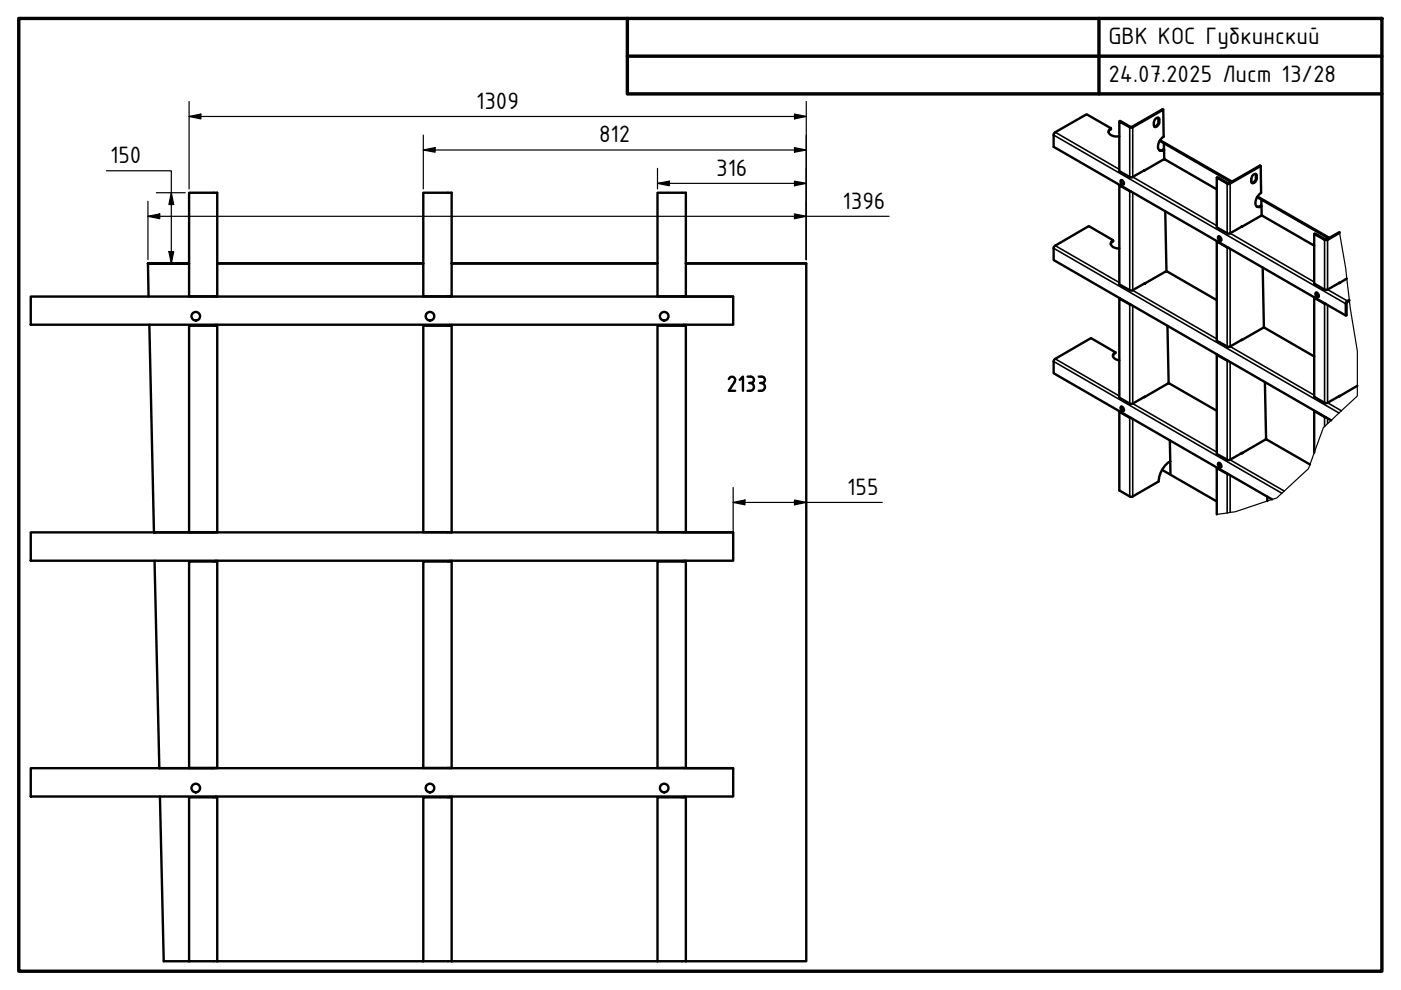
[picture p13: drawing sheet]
<svg xmlns="http://www.w3.org/2000/svg" width="297mm" height="210mm" viewBox="0 0 297 210" stroke-linecap="round" stroke-linejoin="round" font-family="sans-serif">
<defs><g id="words">
<g font-size="5.4">
<text x="235" y="9.4">GBK КОС Губкинский</text>
<text x="235" y="17.4">24.07.2025 Лист 13/28</text>
<text x="101" y="23.1">1309</text>
<text x="23.4" y="34.6">150</text>
<text x="127" y="30.2">812</text>
<text x="151.8" y="37.3">316</text>
<text x="178.6" y="44.3">1396</text>
<text x="179.6" y="104.9">155</text>
</g>
</g></defs>
<!-- layer: Visible (ISO) -->
<g fill="none" stroke="#000" stroke-width=".51">
<path d="M235.5 27.2a.81 .81 0 0 0-.5 .9 .81 .81 0 0 0 .8 .7l.6 .1h.9M235.5 27.2l-5.1-3-6.8 3.9-.2 .4v2.6l61.9 35.8M235.5 27.2v.2l-.5 .6M237.4 39.2l-.1 .1M237.7 38.2a.54 .54 0 0 1 .5 .3 .54 .54 0 0 1-.1 .6l-.5-.4zM237.8 38.2v.5l.5 .3M242.6 36.2l4.1-2.4h.3l11 6.3M242.6 36.1v.1M245 25.2a.41 .41 0 0 1 .5-.3 .41 .41 0 0 1 .3 .5v.4a.82 .82 0 0 1-1.1 1l-.1-.9zM245.5 24.9v1.3l-.4 .5-.4 .1M245.9 29.9l15.1 8.7M246 29.7l15.2 8.8"/>
<path d="M246.6 31.7l-.8 .1M246.6 23.3l-.1-.1-6.6 3.7-2.4-1.3-.2 .2M246.6 31.7l.2 .1M246.8 30.4v1.4l-.2-.1M246.8 31.8a.83 .83 0 0 1-1 0 .83 .83 0 0 1-.3-1l.5-1.1 .7-.7-.1-5.7-6.5 3.7h-.5l-2.3-1.2v10.5l2.3 1.3h.4l2.7-1.5M246.8 31.8v2M265.8 37a.37 .37 0 0 1 .5-.1 .37 .37 0 0 1 .1 .4v.7l-.4 .7a.39 .39 0 0 1-.4 .1 .39 .39 0 0 1-.3-.3l.2-1.1zM266.2 36.9v1.3l-.4 .5h-.4M267.3 35.2l-.2-.1-6.5 3.7h-.3l-2.2-1.2h-.1M31.4 55.9l.1 7M40.1 55.9h-8.7h8.7M46.1 55.9h43.6"/>
<path d="M95.8 55.9h43.6M170.9 55.9h-25.5h25.5v147.9h-25.5M235.5 51.7l.5-.5v-.3l-5.2-3-7.2 4.2-.2 .4v2.6l58.8 34M236 50.9a.84 .84 0 0 0-.5 1 .84 .84 0 0 0 .9 .6l.9 .2M239.8 40.6l-2.5-1.3v21l2.3 1.3h.4l2.7-1.5M247.1 44.8l.2 12.7M258.1 51.2h-.1M258.3 50.2a.52 .52 0 0 1 .6 .2 .52 .52 0 0 1-.2 .7l-.3-.3zM258.4 50.1l.1 .5 .4 .4M260.5 52.5l-2.5-1.3v21l2.3 1.3h.4l2.7-1.5M263.2 48.1l4.2-2.4h.2l11 6.4M266.5 41.8l15.2 8.7"/>
<path d="M266.6 41.7l15.3 8.7M267.3 43.6l-.5 .2h-.4M267.3 43.6l.2 .1M267.4 42.3l.1 1.4-.2-.1M267.5 43.7a.83 .83 0 0 1-1.1 .1 .83 .83 0 0 1-.2-1.1l.4-1 .8-.8-.1-5.7-6.5 3.8h-.6l-2.2-1.4v10.6l2.2 1.3h.4l2.8-1.5M267.5 43.7v2M267.7 56.7l.3 12.8M284 49.4l-2.7 1.5h-.5l-2.2-1.3v10.5l2.5 1.4 3-1.5M284 49.2l-2.7 1.6-2.5-1.3-.2 .1M285.5 59.1l-1.6 .9M6.5 62.9h148.9v5.9h-148.9zM31.7 68.8l.9 44.1h12.7"/>
<path d="M45.7 62.8v.1M45.7 68.8v.3M46.1 68.8v44M46.1 69.1h-6v43.7h6M46.1 62.8h-6v-21.9h6v22M95.3 62.8v.1M95.3 68.8v.3M95.8 68.8v44M95.8 69.1h-6.1v43.7h6.1M95.8 62.8h-6.1v-21.9h6.1v22M145 62.8v.1M145 68.8v.3"/>
<path d="M145.4 68.8v44M145.4 69.1h-6v43.7h6M145.4 62.8h-6v-21.9h6v22M145.8 62.9h9.6M158.5 79.9h.7a.68 .68 0 0 1 .7 .6 .68 .68 0 0 1-.7 .7M160.9 79.9h.6a.68 .68 0 0 1 .7 .6 .68 .68 0 0 1-.7 .7M236.5 74.7l-5.2-3-7.7 4.4-.2 .4v2.6l46.3 26.8M236.5 74.7a.81 .81 0 0 0-.5 .9 .81 .81 0 0 0 .8 .7l.5 .1M236.5 74.7l-.5 .8M237.4 63.3h-.1M239.8 64.6l-2.5-1.3v21l2.3 1.3 .3 .1 2.8-1.6M242.6 60.2l4.6-2.7h.2l10.6 6.1"/>
<path d="M247.5 69.1l.3 12.2M258.1 75.2h-.1M260.5 76.6l-2.5-1.4v21l2.3 1.4h.4l2.7-1.6M263.2 72.1l4.6-2.6h.3l10.5 6.1M263.2 72.1h.1M278.7 63.1h-.1M278.9 62.1a.52 .52 0 0 1 .6 .3 .52 .52 0 0 1-.1 .6l-.4-.2zM279.1 62v.6l.5 .3M281.1 64.4l-2.5-1.3v21l2.3 1.3 .4 .1 2.8-1.5M286.1 63.6l-.5 .3-.3 .4v2.6l.2-.1v-2.6l.6-.4M154.5 80.4a.7 .7 0 0 1 1-.4 .7 .7 0 0 1 .2 1l-1.2 1.9h1.4M156.8 80.5l.7-.6v3"/>
<path d="M158.8 81.2a.84 .84 0 0 1 1 .7 .84 .84 0 0 1-.8 1h-.5M161.2 81.2a.84 .84 0 0 1 1 .7 .84 .84 0 0 1-.9 1h-.4M237.4 87.3h-.1M237.7 86.2a.56 .56 0 0 1 .5 .4 .56 .56 0 0 1-.1 .6l-.4-.3-.1-.3zM237.8 86.2v.6l.5 .3M239.8 88.7l-2.5-1.4v16.7l2.3 1.3h.3l5.8-3.2a5.4 5.4 0 0 1 2.4-4.3M242.6 84.2l5-2.9h.3l10.1 5.8M246.4 99.6l11.6 6.7M248 93.4l.1 4.4M248.1 97.8l.1 2.8M258 99.2l2.5 1.4M258.1 99.2l-.1 9.9"/>
<path d="M258.2 98.3a.5 .5 0 0 1 .7 .2 .5 .5 0 0 1-.2 .6l-.3-.2zM258.4 98.1l.1 .6 .4 .3M263.2 96.1l5.1-2.9h.3l9.1 5.3M268.2 81l.2 12.2M278.6 87.1l2.5 1.4M278.7 87.1l-.1 8.9M287.8 81.8l-3.9 2.2M6.5 112.9h148.9v6h-148.9zM32.8 118.9l1 44h11.5M45.7 112.8v.1M45.7 118.9v.2M46.1 118.9v43.9"/>
<path d="M46.1 119.1h-6v43.7h6M46.1 112.8v.1M95.3 112.8v.1M95.3 118.9v.2M95.8 118.9v43.9M95.8 119.1h-6.1v43.7h6.1M95.8 112.8v.1M145 112.8v.1M145 118.9v.2M145.4 118.9v43.9M145.4 119.1h-6v43.7h6M145.4 112.8v.1"/>
<path d="M145.8 112.9h9.6M268.7 105.3v.9M6.5 162.9h148.9v6h-148.9zM33.9 168.9l.8 34.9h110.7M45.7 162.8v.1M45.7 168.9v.2M46.1 168.9v34.9M46.1 169.1h-6v34.7M46.1 162.8v.1M95.3 162.8v.1M95.3 168.9v.2M95.8 168.9v34.9"/>
<path d="M95.8 169.1h-6.1v34.7M95.8 162.8v.1M145 162.8v.1M145 168.9v.2M145.4 168.9v34.9M145.4 169.1h-6v34.7M145.4 162.8v.1M145.8 162.9h9.6"/>
<circle cx="41.5" cy="67" r=".91"/>
<circle cx="91.2" cy="67" r=".91"/>
<circle cx="140.8" cy="67" r=".91"/>
<circle cx="41.5" cy="167.1" r=".91"/>
<circle cx="91.2" cy="167.1" r=".91"/>
<circle cx="140.8" cy="167.1" r=".91"/>
</g>
<g fill="#000">
<circle cx="242.6" cy="60.2" r=".25"/>
<circle cx="283.9" cy="60" r=".25"/>
<circle cx="242.6" cy="84.2" r=".25"/>
<circle cx="263.2" cy="96.1" r=".25"/>
<circle cx="32.6" cy="112.9" r=".25"/>
</g>
<!-- layer: Break Line (ISO) -->
<path d="M284 49.2a135.6 135.6 0 0 1 2.1 14.4l1.7 10.8v9.6l-7.2 6.6-3.2 8.8-6.7 6.2-8.8 2.9-3.9 .6" fill="none" stroke="#000" stroke-width=".25"/>
<!-- layer: Visible Narrow (ISO) -->
<g fill="none" stroke="#000" stroke-width=".34">
<path d="M223.4 28.6l61.9 35.8 .2-.1M223.7 28l13.6 7.9M239.6 26.9l-.1 .1v10.5M240 26.9l.2 .1v10.5l17.8 10.4M245.6 25.8h.2M245.6 25.2l.2 .2M260.3 38.8l-.1 .1v10.6M260.6 38.8l.2 .1v10.6l17.8 10.3M266.3 37.7l.1 .1M266.3 37.2l.1 .1M223.4 52.6l60.5 35M223.7 52.1l13.6 7.8"/>
<path d="M239.6 40.5l-.1 21M240.2 40.8v20.7M260.3 52.4l-.1 21.1M260.8 52.8v20.7l17.8 10.3M281 50.7l-.2 .2v10.5M281.3 50.7l.2 .2v10.5l4.2 2.4v.2M223.4 76.6l48.4 28M223.7 76.1l13.6 7.9M239.6 64.5l-.1 21.1M240.2 64.8v20.8l17.8 10.3M240.2 61.6l17.8 10.3M260.3 76.4l-.1 21.1"/>
<path d="M260.8 76.8v20.7M280.9 64.3l-.1 21.1M281.5 64.7v20.7l2.9 1.7M239.6 88.5l-.1 16.8M240.2 88.8v16.5M260.8 97.5l11.5 6.6M280.9 88.4l-.1 2M281.5 88.7v1.1M260.3 100.4l-.1 8.4M260.8 100.8v7.8"/>
</g>
<!-- layer: Border (ISO) -->
<path d="M4 3.9h289v202h-289zM133 3.9v16h160M133 11.9h160M233 3.9v16" fill="none" stroke="#000" stroke-width=".72"/>
<!-- layer: Dimension (ISO) -->
<g fill="none" stroke="#000" stroke-width=".25">
<path d="M22.6 36.2h13.7v19.7M40.1 24.7l2.5-.5v1zM40.1 24.7h130.8M40.1 21.5v18.6M89.7 31.8l2.5-.5v1zM89.7 31.8h81.2M89.7 28.6v11.5M139.4 38.9l2.5-.5v1zM139.4 38.9h31.5M139.4 35.7v4.4M168.4 38.4l2.5 .5-2.5 .5zM168.4 31.3l2.5 .5-2.5 .5z"/>
<path d="M168.4 24.2l2.5 .5-2.5 .5zM170.9 21.5v33.5M31.4 45.9l2.5-.5v1zM31.4 45.9h157.1M31.4 42.7v12.3M33.1 40.9h6.2M35.8 53.4h1l-.5 2.5zM36.3 40.9l.5 2.5h-1zM168.4 45.4l2.5 .5-2.5 .5zM155.4 106.5l2.5-.5v1zM155.4 106.5h31.7M155.4 103.3v9.6"/>
<path d="M168.4 106l2.5 .5-2.5 .5z"/>
</g>
<path d="M40.1 24.7l2.5-.5v1zM89.7 31.8l2.5-.5v1zM139.4 38.9l2.5-.5v1zM168.4 38.4l2.5 .5-2.5 .5zM168.4 31.3l2.5 .5-2.5 .5zM168.4 24.2l2.5 .5-2.5 .5zM31.4 45.9l2.5-.5v1zM35.8 53.4h1l-.5 2.5zM36.3 40.9l.5 2.5h-1zM168.4 45.4l2.5 .5-2.5 .5zM155.4 106.5l2.5-.5v1zM168.4 106l2.5 .5-2.5 .5z" fill="#000"/>
<use href="#words"/>
</svg>
